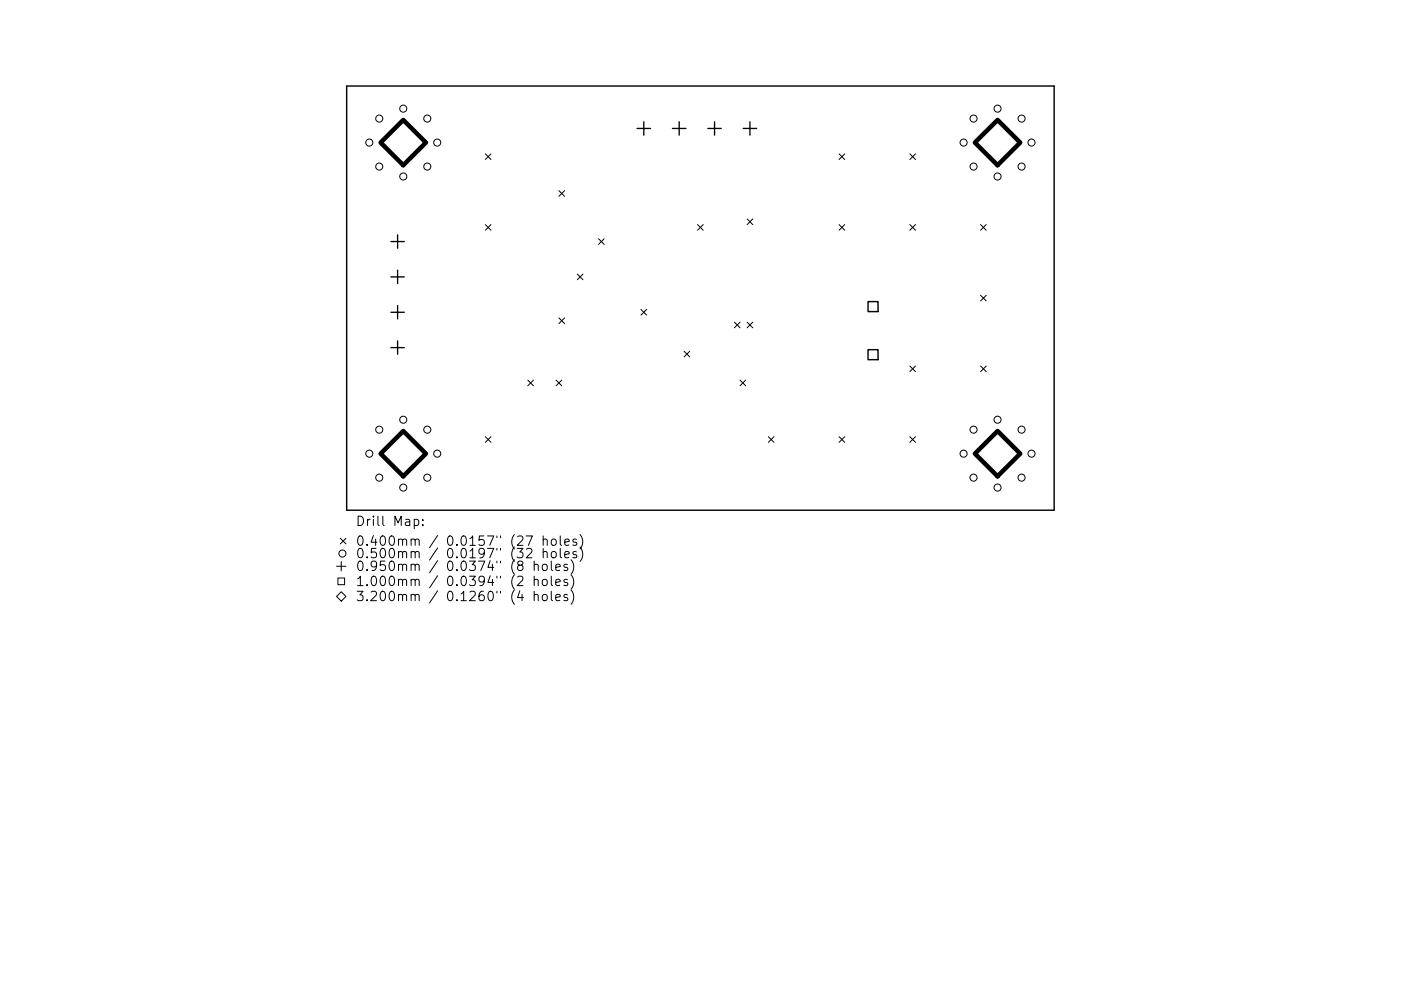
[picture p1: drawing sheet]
<svg xmlns="http://www.w3.org/2000/svg" width="297mm" height="210mm" viewBox="0 0 297 210" stroke-linecap="round" stroke-linejoin="round" font-family="sans-serif">
<defs><g id="words">
<g font-size="2.8">
<text x="75.4" y="111.6">Drill Map:</text>
<text x="75.4" y="115.8">0.400mm / 0.0157&quot; (27 holes)</text>
<text x="75.4" y="118.4">0.500mm / 0.0197&quot; (32 holes)</text>
<text x="75.4" y="121.1">0.950mm / 0.0374&quot; (8 holes)</text>
<text x="75.4" y="124.3">1.000mm / 0.0394&quot; (2 holes)</text>
<text x="75.4" y="127.5">3.200mm / 0.1260&quot; (4 holes)</text>
</g>
</g></defs>
<path d="M73.5 18.3h150v90h-150zM184 64h2.2v2.1h-2.2zM184 74.2h2.2v2.1h-2.2z" fill="none" stroke="#000" stroke-width=".3"/>
<g fill="none" stroke="#000" stroke-width=".21">
<path d="M102.9 32.7l1.2 1.2M104.1 32.7l-1.2 1.2M177.9 32.7l1.2 1.2M179.1 32.7l-1.2 1.2M192.9 32.7l1.2 1.2M194.1 32.7l-1.2 1.2M102.9 47.7l1.2 1.2M104.1 47.7l-1.2 1.2M118.5 40.5l1.2 1.2M119.7 40.5l-1.2 1.2M122.4 58.2l1.2 1.2M123.6 58.2l-1.2 1.2"/>
<path d="M126.9 50.7l1.2 1.2M128.1 50.7l-1.2 1.2M147.9 47.7l1.2 1.2M149.1 47.7l-1.2 1.2M158.4 46.5l1.2 1.2M159.6 46.5l-1.2 1.2M177.9 47.7l1.2 1.2M179.1 47.7l-1.2 1.2M192.9 47.7l1.2 1.2M194.1 47.7l-1.2 1.2M207.9 47.7l1.2 1.2M209.1 47.7l-1.2 1.2"/>
<path d="M118.5 67.5l1.2 1.2M119.7 67.5l-1.2 1.2M135.9 65.7l1.2 1.2M137.1 65.7l-1.2 1.2M145 74.5l1.2 1.2M146.2 74.5l-1.2 1.2M155.7 68.4l1.2 1.2M156.9 68.4l-1.2 1.2M158.4 68.4l1.2 1.2M159.6 68.4l-1.2 1.2M192.9 77.7l1.2 1.2M194.1 77.7l-1.2 1.2"/>
<path d="M207.9 62.7l1.2 1.2M207.9 77.7l1.2 1.2M209.1 62.7l-1.2 1.2M209.1 77.7l-1.2 1.2M102.9 92.7l1.2 1.2M104.1 92.7l-1.2 1.2M111.9 80.7l1.2 1.2M113.1 80.7l-1.2 1.2M117.9 80.7l1.2 1.2M119.1 80.7l-1.2 1.2M156.9 80.7l1.2 1.2M158.1 80.7l-1.2 1.2"/>
<path d="M162.9 92.7l1.2 1.2M164.1 92.7l-1.2 1.2M177.9 92.7l1.2 1.2M179.1 92.7l-1.2 1.2M192.9 92.7l1.2 1.2M194.1 92.7l-1.2 1.2M72.2 114.2l1.2 1.2M72.4 119.1v2M73.4 114.2l-1.2 1.2M87.8 110.3l.6-.1 .4 .4v.5l-.2 .3h-.8M89.6 111.3v.2M89.6 110.3v.2"/>
<path d="M111.5 113.7h1.4l-.9 2M111.6 116.5l.3-.2 .7 .1a.54 .54 0 0 1 .1 .8l-1.2 1.1h1.3M113.3 119.9a.5 .5 0 0 1 .8 .1v1M113.3 119v2M115.1 119.9a.54 .54 0 0 1 .5-.2 .54 .54 0 0 1 .4 .4l-.1 .8-.5 .1-.4-.3zM115.2 114.6a.5 .5 0 0 1 .8 .1v1M115.2 117.2a.5 .5 0 0 1 .8 .1v1M115.2 113.7v2M115.2 116.3v2M116.9 119v1.8l.3 .2M117 114.6a.54 .54 0 0 1 .5-.2 .54 .54 0 0 1 .4 .4v.5a.54 .54 0 0 1-.5 .4 .54 .54 0 0 1-.5-.4zM117 117.2a.54 .54 0 0 1 .5-.2 .54 .54 0 0 1 .4 .4v.6a.54 .54 0 0 1-.5 .4 .54 .54 0 0 1-.5-.4z"/>
<path d="M118.8 113.7v1.7l.3 .3M118.8 116.3v1.8l.3 .2M119.7 115l1-.2-.1-.3-.6-.1-.3 .3 .1 .9h.8M119.7 117.7l1-.2-.1-.4-.6-.1-.3 .3 .1 1h.8M120.3 119.8l-.5-.1-.3 .3 .1 .3 .7 .2v.4h-.8M121.1 118.8a2.29 2.29 0 0 1 0 3M122.2 114.5l-.5-.1-.2 .3v.2l.7 .2v.5h-.7M122.2 117.1l-.5-.1-.2 .3v.3l.7 .2v.5h-.7M123 113.4a2.29 2.29 0 0 1 0 3.1M123 116.1a2.29 2.29 0 0 1 0 3M71.4 126.5l1-1 1 1-1 1zM71.4 120.1h2"/>
<path d="M71.6 122.6h1.5v1.4h-1.5zM113.3 123.1l.2-.2 .5 .1 .1 1.2M113.3 126.3a.5 .5 0 0 1 .8 .1v1M113.3 122.2v2M113.3 125.4v2M115.1 123.1l.3-.2a.54 .54 0 0 1 .6 .4v.6a.54 .54 0 0 1-.5 .4 .54 .54 0 0 1-.5-.4zM115.1 126.3a.54 .54 0 0 1 .5-.2 .54 .54 0 0 1 .4 .4v.6a.54 .54 0 0 1-.5 .4 .54 .54 0 0 1-.5-.4zM116.9 122.2v1.8l.3 .2M116.9 125.4v1.8l.3 .2M117.8 120.4l1-.2-.1-.4-.6-.1-.3 .3 .1 .9h.8M117.8 123.6l1-.2-.1-.4-.6-.1-.3 .3 .1 1h.8M117.8 126.8l1-.2-.1-.4-.6-.1-.3 .3 .1 .9h.8"/>
<path d="M120.3 123l-.5-.1-.3 .3 .1 .3 .7 .2v.5h-.8M120.3 126.2l-.5-.1-.3 .3 .1 .3 .7 .2v.4h-.8M121.1 122a2.29 2.29 0 0 1 0 3M121.1 125.2a2.29 2.29 0 0 1 0 3"/>
<circle cx="78.3" cy="30.3" r=".75"/>
<circle cx="80.4" cy="35.3" r=".75"/>
<circle cx="80.4" cy="25.2" r=".75"/>
<circle cx="85.5" cy="23.1" r=".75"/>
<circle cx="85.5" cy="37.5" r=".75"/>
<circle cx="90.6" cy="35.3" r=".75"/>
<circle cx="90.6" cy="25.2" r=".75"/>
<circle cx="92.7" cy="30.3" r=".75"/>
<circle cx="204.3" cy="30.3" r=".75"/>
<circle cx="206.4" cy="35.3" r=".75"/>
<circle cx="206.4" cy="25.2" r=".75"/>
<circle cx="211.5" cy="23.1" r=".75"/>
<circle cx="211.5" cy="37.5" r=".75"/>
<circle cx="216.6" cy="35.3" r=".75"/>
<circle cx="216.6" cy="25.2" r=".75"/>
<circle cx="218.7" cy="30.3" r=".75"/>
<circle cx="78.3" cy="96.3" r=".75"/>
<circle cx="80.4" cy="91.2" r=".75"/>
<circle cx="85.5" cy="89.1" r=".75"/>
<circle cx="90.6" cy="91.2" r=".75"/>
<circle cx="92.7" cy="96.3" r=".75"/>
<circle cx="204.3" cy="96.3" r=".75"/>
<circle cx="206.4" cy="91.2" r=".75"/>
<circle cx="211.5" cy="89.1" r=".75"/>
<circle cx="216.6" cy="91.2" r=".75"/>
<circle cx="218.7" cy="96.3" r=".75"/>
<circle cx="72.6" cy="117.4" r=".75"/>
<circle cx="80.4" cy="101.3" r=".75"/>
<circle cx="85.5" cy="103.5" r=".75"/>
<circle cx="90.6" cy="101.3" r=".75"/>
<circle cx="206.4" cy="101.3" r=".75"/>
<circle cx="211.5" cy="103.5" r=".75"/>
<circle cx="216.6" cy="101.3" r=".75"/>
</g>
<g fill="none" stroke="#000" stroke-width=".29">
<path d="M135.1 27.3h2.8M136.5 25.8v2.9M142.6 27.3h2.8M144 25.8v2.9M150.1 27.3h2.8M151.5 25.8v2.9M157.6 27.3h2.8M159 25.8v2.9M82.9 51.3h2.8M82.9 58.8h2.8M84.3 49.8v2.9M84.3 57.3v2.9"/>
<path d="M82.9 66.3h2.8M82.9 73.8h2.8M84.3 64.8v2.9M84.3 72.3v2.9"/>
</g>
<path d="M80.7 30.3l4.8-4.8 4.8 4.8-4.8 4.8zM211.5 25.5l4.8 4.8-4.8 4.8-4.8-4.8zM80.7 96.3l4.8-4.8 4.8 4.8-4.8 4.8zM206.7 96.3l4.8-4.8 4.8 4.8-4.8 4.8z" fill="none" stroke="#000" stroke-width=".96"/>
<use href="#words"/>
</svg>
